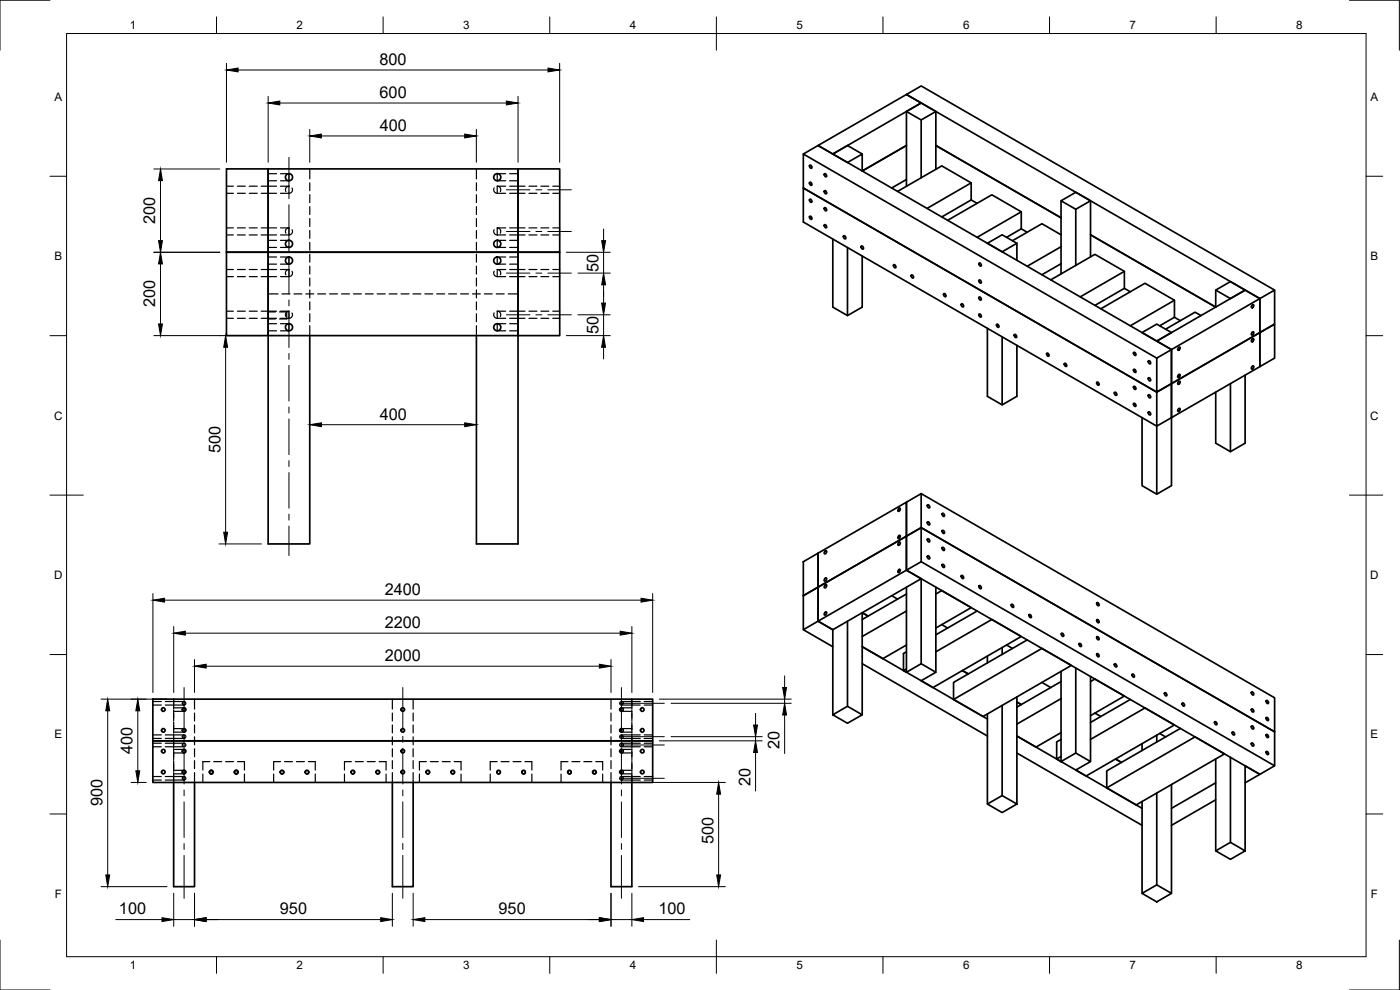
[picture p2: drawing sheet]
<svg xmlns="http://www.w3.org/2000/svg" width="420mm" height="297mm" viewBox="0 0 420 297" stroke-linecap="round" stroke-linejoin="round" font-family="sans-serif">
<defs><g id="words">
<g font-size="4.9">
<text x="113.9" y="19.4">800</text>
<text x="113.9" y="29.3">600</text>
<text x="114" y="39.3">400</text>
<text x="46.6" y="67.2" transform="rotate(-90 46.6 67.2)">200</text>
<text x="179.6" y="81.5" transform="rotate(-90 179.6 81.5)">50</text>
<text x="46.6" y="92.2" transform="rotate(-90 46.6 92.2)">200</text>
<text x="179.6" y="100.3" transform="rotate(-90 179.6 100.3)">50</text>
<text x="114" y="125.9">400</text>
<text x="66.1" y="136" transform="rotate(-90 66.1 136)">500</text>
<text x="115.5" y="178.5">2400</text>
<text x="115.5" y="188.4">2200</text>
<text x="115.5" y="198.3">2000</text>
<text x="39.8" y="226.3" transform="rotate(-90 39.8 226.3)">400</text>
<text x="233.9" y="224.7" transform="rotate(-90 233.9 224.7)">20</text>
<text x="225.2" y="236" transform="rotate(-90 225.2 236)">20</text>
<text x="30.8" y="242" transform="rotate(-90 30.8 242)">900</text>
<text x="214.1" y="253.2" transform="rotate(-90 214.1 253.2)">500</text>
<text x="35.7" y="274.4">100</text>
<text x="84" y="274.4">950</text>
<text x="149.6" y="274.4">950</text>
<text x="197.6" y="274.4">100</text>
</g>
<g font-size="3.5">
<text x="39" y="8.8">1</text>
<text x="89" y="8.8">2</text>
<text x="139" y="8.8">3</text>
<text x="189" y="8.8">4</text>
<text x="239" y="8.8">5</text>
<text x="289" y="8.8">6</text>
<text x="339" y="8.8">7</text>
<text x="389" y="8.8">8</text>
<text x="16.3" y="30.2">A</text>
<text x="411.3" y="30.2">A</text>
<text x="16.3" y="78">B</text>
<text x="411.3" y="78">B</text>
<text x="16.2" y="125.9">C</text>
<text x="411.2" y="125.9">C</text>
<text x="16.2" y="173.7">D</text>
<text x="411.2" y="173.7">D</text>
<text x="16.3" y="221.6">E</text>
<text x="411.3" y="221.6">E</text>
<text x="16.4" y="269.4">F</text>
<text x="411.4" y="269.4">F</text>
<text x="39" y="290.8">1</text>
<text x="89" y="290.8">2</text>
<text x="139" y="290.8">3</text>
<text x="189" y="290.8">4</text>
<text x="239" y="290.8">5</text>
<text x="289" y="290.8">6</text>
<text x="339" y="290.8">7</text>
<text x="389" y="290.8">8</text>
</g>
</g></defs>
<!-- layer: Visible -->
<g fill="none" stroke="#000" stroke-width=".51">
<path d="M272 33.5l4.5-2.6 4.4 2.6M276.5 36l-4.5-2.5v22.4M68 50.7h12.5v25h-12.5zM155.5 50.7h12.5v25h-12.5zM241.1 46.2l4.4-2.5 106.1 61.2-4.4-2.6 26.5-15.3M243 59.8l.5 .2 .1 .7-.5-.2zM243 49.6l.5 .1 .1 .7-.5-.1zM243 54.7l.5 .2 .1 .6-.5-.1zM245.5 43.7l26.5-15.4 4.5 2.6-26.6 15.3zM247.4 52.2l.5 .1 .2 .7-.6-.2zM247.4 57.3l.5 .1 .2 .7-.6-.2zM269.4 57.4l13.2-7.6 8.9 5.1v5.1l-8.9 5.1"/>
<path d="M272 43.7l-13.2 7.6v-5.1l-4.5 2.6-4.4-2.6 4.4-2.5 4.5 2.5M272 53.9l-4.4 2.5M280.9 50.8v-17.3l-4.4 2.5v17.3M280.9 43.7l37.5 21.6M291.5 60l1.7 1M291.5 54.9l-13.3 7.6M68 75.7h12.5v25h-12.5zM155.5 75.7h12.5v25h-12.5zM243 64.9l.5 .2 .1 .7-.5-.2zM247.4 67.5l.5 .1 .2 .7-.6-.2zM247.4 62.4l.5 .1 .2 .7-.6-.2zM249.9 71.7v20.4l4.4 2.6 4.5-2.6v-15.3"/>
<path d="M253.2 70.8l.5 .1 .1 .7-.5-.1zM254.3 74.3v20.4M258.4 73.9l.6 .1 .1 .7-.5-.2zM268.2 79.5l.5 .1 .1 .7-.5-.2zM284.4 66.1l13.3-7.7 8.8 5.1v5.2l-4.4 2.5M293.8 79l.5 .1 .2 .7-.5-.2zM296.3 73l4.5-2.6 4.4 2.6-4.4 2.6zM305.2 73v5.1M306.5 68.7l1.8 1M306.5 63.5l-13.3 7.7M318.4 70.4l-5.7-3.3-8.9 5.1M318.4 79.1l-5.7 3.3"/>
<path d="M318.4 74l-10.1 5.9M318.4 60.2l4.5 2.6M327.3 70.4l37.5 21.7v-5.1l4.5-2.5 4.4 2.5M327.3 77.1v-16.9l-4.4-2.5-4.5 2.5v22M327.3 60.2l-4.4 2.6v16.8M273.5 82.5l.5 .2 .1 .7-.5-.2zM283.2 88.1l.5 .2 .2 .7-.6-.2zM288.5 91.2l.5 .2 .2 .6-.6-.1zM293.8 94.3l.5 .1 .2 .7-.5-.2zM293.8 89.2l.5 .1 .2 .7-.5-.2zM293.8 84.1l.5 .1 .2 .7-.5-.2zM296.3 98.5v20.4l4.5 2.6 4.4-2.6v-15.3"/>
<path d="M299.1 97.3l.5 .2 .2 .7-.6-.2zM315.3 84l13.3-7.7 8.8 5.1v5.1l-8.8 5.1M330.4 92.7l13.2-7.7 8.9 5.1v5.1l-4.5 2.6M337.4 86.5l1.8 1.1M337.4 81.4l-13.2 7.7M342.8 99.8l4.4-2.6 4.4 2.6-4.4 2.5zM352.5 95.2l1.7 1M352.5 90.1l-13.3 7.7M360.4 94.7l-1.8-1-8.8 5.1M364.8 87l4.5 2.6 4.4-2.6M373.7 87l4.4 2.6v10.2l-26.5 15.3M375.7 99.8l.4-.3 .2 .3-.2 .5-.4 .2-.2-.2z"/>
<path d="M375.7 91.6l.4-.2 .2 .3-.2 .4-.4 .3-.2-.3zM378.1 99.8l4.4-2.6v10.2l-4.4 2.6zM378.1 89.6l-26.5 15.3v10.2M378.1 89.6l4.4-2.6v10.2l-4.4 2.6zM382.5 87l-106-61.2-4.5 2.5 106.1 61.3M80.5 100.7h75v-25h-75h75v-25h-75v112.5h12.5v-62.5M143 100.7v62.5h12.5v-62.5M300.8 101.1v20.4M304.4 100.4l.5 .1 .2 .7-.5-.1zM314.1 106l.6 .2 .1 .6-.5-.1zM319.4 109.1l.6 .1 .1 .7-.5-.2zM329.2 114.7l.5 .1 .1 .7-.5-.1z"/>
<path d="M334.5 117.7l.5 .2 .1 .7-.5-.2zM340.2 116l.5 .1 .2 .7-.5-.2zM340.2 105.8l.5 .1 .2 .7-.5-.2zM340.2 110.9l.5 .1 .2 .7-.5-.2zM344.6 118.5l.6 .1 .1 .7-.5-.1zM344.6 108.3l.6 .1 .1 .7-.5-.1zM344.6 113.4l.6 .1 .1 .7-.5-.1zM347.2 117.7l4.4-2.6v10.2l-4.4 2.6zM347.2 117.7l-106.1-61.3v10.2l106.1 61.3v20.4M347.2 107.4l4.4-2.5v10.2l-4.4 2.6zM347.2 107.4l-106.1-61.2v10.2l106.1 61.3M351.6 115.1l26.5-15.3v10.2l-26.5 15.3z"/>
<path d="M353.6 112.5l.4-.2 .2 .3-.2 .5-.4 .2-.2-.3zM353.6 104.4l.4-.3 .2 .3-.2 .5-.4 .2-.2-.3zM353.6 114.6l.4-.2 .2 .2-.2 .5-.4 .2-.2-.2zM369.3 115.1v20.4M373.7 112.6v20.4l-4.4 2.5-4.5-2.5v-15.3M375.7 110l.4-.2 .2 .2-.2 .5-.4 .2-.2-.2zM375.7 101.8l.4-.2 .2 .3-.2 .5-.4 .2-.2-.3zM340.2 121.1l.5 .1 .2 .7-.5-.2zM342.8 125.3v20.4l4.4 2.6 4.4-2.6v-20.4M344.6 123.6l.6 .2 .1 .6-.5-.1zM353.6 122.7l.4-.2 .2 .3-.2 .5-.4 .2-.2-.3zM269.6 152.7l.4-.2 .2 .2-.2 .5-.4 .2-.2-.2z"/>
<path d="M276.5 148.1l106 61.3v10.2l-106-61.3zM276.5 148.1l-4.5 2.6v10.2M278.3 151.5l.6 .2 .1 .6-.5-.1zM278.3 156.6l.6 .2 .1 .6-.5-.1zM282.8 154.1l.5 .1 .1 .7-.5-.2zM282.8 159.2l.5 .1 .1 .7-.5-.1zM241.1 178.7l4.4-2.5v10.2l-4.4 2.5zM241.1 168.5l4.4-2.5v10.2l-4.4 2.5zM245.5 166l26.5-15.3v10.2l-26.5 15.3zM247.5 173.6l.4-.2 .2 .3-.2 .4-.4 .3-.2-.3zM247.5 165.4l.4-.2 .2 .3-.2 .5-.4 .2-.2-.3zM247.5 175.6l.4-.2 .2 .3-.2 .5-.4 .2-.2-.3z"/>
<path d="M267.6 178.7l1.8 1.1M269.6 160.9l.4-.3 .2 .3-.2 .5-.4 .2-.2-.3zM269.6 171.1l.4-.3 .2 .3-.2 .5-.4 .2-.2-.3zM269.6 162.9l.4-.2 .2 .2-.2 .5-.4 .2-.2-.2zM272 160.9l4.5-2.6-4.5 2.6v10.2l106.1 61.2 4.4-2.5v-10.2l-106-61.3v10.2l-31 17.9 4.4 2.5v25.6M272 160.9v10.2l4.5 2.5-26.6 15.3-4.4-2.5v-10.2M272 160.9l-26.5 15.3M272 178.2l-13.2 7.7M272 176.2v25.5M276.5 168.5l106 61.3M276.5 173.6v25.5M278.3 166.8l.6 .2 .1 .6-.5-.1z"/>
<path d="M278.3 161.7l.6 .2 .1 .6-.5-.1zM280.9 178.2l1.7-1 8.9 5.1-10.6 6.1M280.9 176.2v25.5M282.8 169.4l.5 .1 .1 .7-.5-.1zM282.8 164.3l.5 .1 .1 .7-.5-.1zM288.5 172.7l.5 .2 .2 .6-.6-.1zM293.8 175.8l.5 .1 .2 .7-.5-.2zM241.1 188.9l8.8 5.1M247.5 183.8l.4-.2 .2 .3-.2 .5-.4 .2-.2-.3zM254.3 186.4v25.5M258.8 194l13.2 7.7M258.8 199.1l37.5 21.7"/>
<path d="M260.5 184.9l-1.7-1.1v30.7M272 195.6l-.9 .5v5.1l.9 .5M272 183.3l-13.2 7.7M272 193.5l-7 4.1M280.9 195.6l16.8-9.7 8.8 5.1-26.5 15.3-3.5-2.1 19.8 11.5M282.6 187.4l1.8 1M293.2 183.3l-12.3 7.2M296.3 196.9v2M300.8 194.3v2M302.1 193.5l1.7 1M303.5 181.4l.5 .1 .2 .7-.5-.2zM308.3 192l-22.1 12.8v5.1l8.8 5.1 26.5-15.3-8.8-5.2-26.5 15.4"/>
<path d="M308.8 184.4l.6 .2 .1 .7-.5-.2zM318.6 190l.5 .2 .1 .7-.5-.2zM323.9 193.1l.5 .2 .1 .6-.5-.1zM329.2 196.2l.5 .1 .1 .7-.5-.1zM329.2 191.1l.5 .1 .1 .7-.5-.1zM329.2 180.9l.5 .1 .1 .7-.5-.2zM329.2 186l.5 .1 .1 .7-.5-.2zM334.5 199.2l.5 .2 .1 .7-.5-.2zM45.9 209.8h150v12.5h-150zM249.9 214.5l4.4-2.6 4.5 2.6-4.5 2.5zM272 201.7l4.5-2.6 4.4 2.6-4.4 2.5zM272 200.7l-.9 .5"/>
<path d="M288.8 201.2l1.8 1M296.3 214.2v27M300.8 211.7v27M305.2 210.6l1.3 .8M305.2 209.1v32.1M312.7 204.8l2.6 1.5M318.4 209.6l-13.2 7.7M318.4 204.5l-13.2 7.7M318.4 219.8l-7.5 4.4M318.4 201.5v27M322.9 200.4v25.5M327.3 204.5l1.3-.8 8.8 5.1-10.1 5.9"/>
<path d="M327.3 203v25.5M328.6 214l1.8 1M339.2 209.9l-11.9 6.9M339.8 202.3l.5 .1 .1 .7-.5-.1zM349.5 207.9l.5 .2 .2 .6-.6-.1zM354.2 218.6l-22.1 12.7v5.1l8.9 5.1 26.5-15.3-8.9-5.1-26.5 15.3M354.8 211l.5 .1 .2 .7-.6-.1zM364.5 216.6l.5 .1 .2 .7-.5-.1zM369.8 219.7l.5 .1 .2 .7-.5-.2zM375.6 217.9l.5 .1 .1 .7-.5-.2zM375.6 207.7l.5 .1 .1 .7-.5-.2zM375.6 212.8l.5 .1 .1 .7-.5-.2z"/>
<path d="M380 210.2l.5 .2 .2 .6-.6-.1zM380 215.3l.5 .2 .2 .6-.6-.1zM45.9 222.3h150v12.5h-150zM52.1 234.8v31.2h6.3v-31.2M63.4 231.1a.54 .54 0 0 1 .5 .5 .54 .54 0 0 1-.5 .6M70.9 231.1a.54 .54 0 0 1 .5 .5 .54 .54 0 0 1-.5 .6M117.8 234.8v31.2h6.2v-31.2M183.4 234.8v31.2h6.2v-31.2M305.2 220.8l13.2 7.7M305.2 225.9l37.6 21.7M318.4 221.9l-1.3 .7v5.1l1.3 .8M318.4 228.5l4.5-2.6 4.4 2.6-4.4 2.5z"/>
<path d="M318.4 227l-1.3 .7M327.3 221.9l16.3-9.5 8.9 5.1-26.6 15.3-3-1.8 19.9 11.5M334.8 227.7l1.7 1.1M342.8 223.1v2.1M347.2 220.6v2M347.2 237.9v27.6M348 220.1l1.8 1M351.6 235.4v32.6M364.8 240l-13.2 7.6M364.8 234.9l-13.2 7.6M364.8 227.7v27.6M369.3 227.2v25.5"/>
<path d="M373.7 234.9l4.4-2.6-4.4-2.5v25.5M375.6 223l.5 .1 .1 .7-.5-.1zM380 220.4l.5 .2 .2 .6-.6-.1zM380 225.5l.5 .2 .2 .6-.6-.1zM296.3 241.2l4.5-2.5 4.4 2.5-4.4 2.6zM342.8 240.5v27.5M364.8 255.3l4.5-2.6 4.4 2.6-4.4 2.5zM342.8 268l4.4-2.5 4.4 2.5-4.4 2.6z"/>
<circle cx="86.7" cy="53.2" r="1.07"/>
<circle cx="149.2" cy="53.2" r="1.07"/>
<circle cx="86.7" cy="73.2" r="1.07"/>
<circle cx="86.7" cy="78.2" r="1.07"/>
<circle cx="149.2" cy="73.2" r="1.07"/>
<circle cx="149.2" cy="78.2" r="1.07"/>
<circle cx="86.7" cy="98.2" r="1.07"/>
<circle cx="149.2" cy="98.2" r="1.07"/>
<circle cx="49" cy="212.9" r=".54"/>
<circle cx="49" cy="219.1" r=".54"/>
<circle cx="55.3" cy="212.9" r=".54"/>
<circle cx="55.3" cy="219.1" r=".54"/>
<circle cx="120.9" cy="219.1" r=".54"/>
<circle cx="120.9" cy="212.9" r=".54"/>
<circle cx="186.5" cy="219.1" r=".54"/>
<circle cx="186.5" cy="212.9" r=".54"/>
<circle cx="192.8" cy="212.9" r=".54"/>
<circle cx="192.8" cy="219.1" r=".54"/>
<circle cx="49" cy="231.6" r=".54"/>
<circle cx="49" cy="225.4" r=".54"/>
<circle cx="55.3" cy="231.6" r=".54"/>
<circle cx="55.3" cy="225.4" r=".54"/>
<circle cx="63.4" cy="231.6" r=".54"/>
<circle cx="70.9" cy="231.6" r=".54"/>
<circle cx="84.6" cy="231.6" r=".54"/>
<circle cx="92.1" cy="231.6" r=".54"/>
<circle cx="105.9" cy="231.6" r=".54"/>
<circle cx="113.4" cy="231.6" r=".54"/>
<circle cx="120.9" cy="225.4" r=".54"/>
<circle cx="120.9" cy="231.6" r=".54"/>
<circle cx="128.4" cy="231.6" r=".54"/>
<circle cx="135.9" cy="231.6" r=".54"/>
<circle cx="149.6" cy="231.6" r=".54"/>
<circle cx="157.1" cy="231.6" r=".54"/>
<circle cx="170.9" cy="231.6" r=".54"/>
<circle cx="178.4" cy="231.6" r=".54"/>
<circle cx="186.5" cy="225.4" r=".54"/>
<circle cx="186.5" cy="231.6" r=".54"/>
<circle cx="192.8" cy="225.4" r=".54"/>
<circle cx="192.8" cy="231.6" r=".54"/>
</g>
<!-- layer: Hidden -->
<g fill="none" stroke="#000" stroke-width=".36">
<path d="M68 58h2M68 55.9h2M71.2 58h2.4M71.2 55.9h2.4M74.8 58h2.4M74.8 55.9h2.4M78.4 58h4.6M78.4 55.9h4.6M80.5 54.2h2.5M80.5 52.1h2.5M84.2 52.1h2.5v2.1h-2.5M84.2 58h2.5"/>
<path d="M84.2 55.9h2.5M86.7 55.9v2.1M86.7 55.9a1.05 1.05 0 0 0-.9 1.6M87.6 56.4a1.06 1.06 0 0 1-.9 1.6M93 50.7v3M93 54.8v2.4M93 58.4v2.4M143 50.7v3M143 54.8v2.4M143 58.4v2.4M148.3 56.4a1.06 1.06 0 0 0 .9 1.6M149.2 55.9v2.1"/>
<path d="M149.2 55.9a1.06 1.06 0 0 1 .9 1.6M149.2 58h2.6M149.2 55.9h2.6M151.8 52.1h-2.6v2.1h2.6M153 58h4.6M153 55.9h4.6M153 54.2h2.5M153 52.1h2.5M158.7 58h2.4M158.7 55.9h2.4M162.3 58h2.4M162.3 55.9h2.4"/>
<path d="M165.9 58h2.1M165.9 55.9h2.1M68 70.5h2M68 68.4h2M71.2 70.5h2.4M71.2 68.4h2.4M74.8 70.5h2.4M74.8 68.4h2.4M78.4 70.5h4.6M78.4 68.4h4.6M80.5 74.2h2.5M80.5 72.1h2.5"/>
<path d="M80.5 79.3h2.5M80.5 77.1h2.5M84.2 72.1h2.5v2.1h-2.5M84.2 77.1h2.5v2.2h-2.5M84.2 70.5h2.5M84.2 68.4h2.5M86.7 68.4v2.1M86.7 68.4a1.04 1.04 0 0 0-.9 1.6M87.6 68.9a1.04 1.04 0 0 1-.9 1.6M93 62v2.4M93 65.6v2.4M93 69.1v2.4"/>
<path d="M93 72.7v2.4M93 76.3v2.4M93 79.8v2.4M143 62v2.4M143 65.6v2.4M143 69.1v2.4M143 72.7v2.4M143 76.3v2.4M143 79.8v2.4M148.3 68.9a1.06 1.06 0 0 0 .9 1.6M149.2 68.4v2.1M149.2 68.4a1.04 1.04 0 0 1 .9 1.6"/>
<path d="M149.2 70.5h2.6M149.2 68.4h2.6M151.8 72.1h-2.6v2.1h2.6M151.8 77.1h-2.6v2.2h2.6M153 70.5h4.6M153 68.4h4.6M153 74.2h2.5M153 72.1h2.5M153 79.3h2.5M153 77.1h2.5M158.7 70.5h2.4M158.7 68.4h2.4"/>
<path d="M162.3 70.5h2.4M162.3 68.4h2.4M165.9 70.5h2.1M165.9 68.4h2.1M68 95.5h2M68 93.4h2M68 83h2M68 80.9h2M71.2 95.5h2.4M71.2 93.4h2.4M71.2 83h2.4M71.2 80.9h2.4"/>
<path d="M74.8 95.5h2.4M74.8 93.4h2.4M74.8 83h2.4M74.8 80.9h2.4M78.4 95.5h4.6M78.4 93.4h4.6M78.4 83h4.6M78.4 80.9h4.6M80.5 88.2h2.9M80.5 93.6h2.2M80.5 95.7h2.2M80.5 99.3h2.5"/>
<path d="M80.5 97.1h2.5M83.9 93.6h2.2v2.1h-2.2M84.2 97.1h2.5v2.2h-2.5M84.2 95.5h2.5M84.2 93.4h2.5M84.2 83h2.5M84.2 80.9h2.5M84.6 88.2h2.4M86.7 80.9v2.1M86.7 93.4v2.1M86.7 80.9a1.04 1.04 0 0 0-.9 1.6M86.7 93.4a1.05 1.05 0 0 0-.9 1.6"/>
<path d="M87.6 81.4a1.05 1.05 0 0 1-.9 1.6M87.6 93.9a1.06 1.06 0 0 1-.9 1.6M88.2 88.2h2.4M91.8 88.2h2.3M93 83.4v2.4M93 87v2.4M93 90.6v2.3M93 94.1v2.4M93 97.7v3M95.4 88.2h2.3M98.9 88.2h2.4M102.5 88.2h2.4"/>
<path d="M106.1 88.2h2.3M109.6 88.2h2.4M113.2 88.2h2.4M116.8 88.2h2.4M120.4 88.2h2.3M123.9 88.2h2.4M127.5 88.2h2.4M131.1 88.2h2.4M134.6 88.2h2.4M138.2 88.2h2.4M141.8 88.2h2.4M143 83.4v2.4"/>
<path d="M143 87v2.4M143 90.6v2.3M143 94.1v2.4M143 97.7v3M145.4 88.2h2.3M148.3 81.4a1.07 1.07 0 0 0 .9 1.6M148.3 93.9a1.06 1.06 0 0 0 .9 1.6M148.9 88.2h2.4M149.2 93.4v2.1M149.2 80.9v2.1M149.2 80.9a1.06 1.06 0 0 1 .9 1.6M149.2 93.4a1.05 1.05 0 0 1 .9 1.6"/>
<path d="M149.2 95.5h2.6M149.2 93.4h2.6M149.2 83h2.6M149.2 80.9h2.6M151.8 97.1h-2.6v2.2h2.6M152.5 88.2h3M153 95.5h4.6M153 93.4h4.6M153 83h4.6M153 80.9h4.6M153 99.3h2.5M153 97.1h2.5"/>
<path d="M158.7 95.5h2.4M158.7 93.4h2.4M158.7 83h2.4M158.7 80.9h2.4M162.3 95.5h2.4M162.3 93.4h2.4M162.3 83h2.4M162.3 80.9h2.4M165.9 95.5h2.1M165.9 93.4h2.1M165.9 83h2.1M165.9 80.9h2.1"/>
<path d="M45.9 211.5h2.5M45.9 210.5h2.5M49.6 210.5h5.6v1h-5.6M52.1 218.6h3.1v1.1h-3.1M52.1 212.4h3.1v1h-3.1M52.1 209.8v3M52.1 213v3.3M52.1 216.6v3.3M58.4 209.8v3M58.4 213.9v2.4M58.4 217.5v2.4M117.8 209.8v3"/>
<path d="M117.8 213.9v2.4M117.8 217.5v2.4M124 209.8v3M124 213.9v2.4M124 217.5v2.4M183.4 209.8v3M183.4 213.9v2.4M183.4 217.5v2.4M189.6 218.6h-3.1v1.1h3.1M189.6 212.4h-3.1v1h3.1M189.6 209.8v3M189.6 213v3.3"/>
<path d="M189.6 216.6v3.3M192.2 210.5h-5.7v1h5.7M193.3 211.5h2.6M193.3 210.5h2.6M45.9 221.6h2.5M45.9 220.5h2.5M45.9 234h2.5M45.9 233h2.5M45.9 224.1h2.5M45.9 223h2.5M49.6 220.5h5.6v1.1h-5.6M49.6 223h5.6v1.1h-5.6"/>
<path d="M49.6 233h5.6v1h-5.6M52.1 224.9h3.1v1h-3.1M52.1 231.1h3.1v1.1h-3.1M52.1 220.2v4.2M52.1 224.6v3.3M52.1 228.2v3.3M52.1 231.8v3M58.4 221.1v2.4M58.4 224.6v2.4M58.4 228.2v2.4M58.4 231.8v3M60.9 232.2v2.6"/>
<path d="M62.9 228.5h-2v2.6M63.4 231.1a.53 .53 0 0 0-.6 .6 .53 .53 0 0 0 .6 .5M64.1 228.5h2.4M67.7 228.5h2.4M70.9 231.1a.53 .53 0 0 0-.6 .6 .53 .53 0 0 0 .6 .5M71.3 228.5h2.1v2.6M73.4 232.2v2.6M82.1 232.2v2.6M84.2 228.5h-2.1v2.6M85.4 228.5h2.4M89 228.5h2.4M92.5 228.5h2.1v2.6"/>
<path d="M94.6 232.2v2.6M103.4 232.2v2.6M105.5 228.5h-2.1v2.6M106.6 228.5h2.4M110.2 228.5h2.4M113.8 228.5h2.1v2.6M115.9 232.2v2.6M117.8 221.1v2.4M117.8 224.6v2.4M117.8 228.2v2.4M117.8 231.8v3M124 221.1v2.4"/>
<path d="M124 224.6v2.4M124 228.2v2.4M124 231.8v3M125.9 232.2v2.6M128 228.5h-2.1v2.6M129.1 228.5h2.4M132.7 228.5h2.4M136.3 228.5h2.1v2.6M138.4 232.2v2.6M147.1 232.2v2.6M149.2 228.5h-2.1v2.6M150.4 228.5h2.4"/>
<path d="M154 228.5h2.4M157.5 228.5h2.1v2.6M159.6 232.2v2.6M168.4 232.2v2.6M170.5 228.5h-2.1v2.6M171.6 228.5h2.4M175.2 228.5h2.4M178.8 228.5h2.1v2.6M180.9 232.2v2.6M183.4 221.1v2.4M183.4 224.6v2.4M183.4 228.2v2.4"/>
<path d="M183.4 231.8v3M189.6 224.9h-3.1v1h3.1M189.6 231.1h-3.1v1.1h3.1M189.6 220.2v4.2M189.6 224.6v3.3M189.6 228.2v3.3M189.6 231.8v3M192.2 220.5h-5.7v1.1h5.7M192.2 223h-5.7v1.1h5.7M192.2 233h-5.7v1h5.7M193.3 221.6h2.6M193.3 220.5h2.6"/>
<path d="M193.3 234h2.6M193.3 233h2.6M193.3 224.1h2.6M193.3 223h2.6"/>
<circle cx="55.3" cy="211" r=".54"/>
<circle cx="186.5" cy="211" r=".54"/>
<circle cx="55.2" cy="221" r=".53"/>
<circle cx="55.2" cy="233.5" r=".53"/>
<circle cx="55.3" cy="223.5" r=".54"/>
<circle cx="63.4" cy="231.8" r=".53"/>
<circle cx="70.9" cy="231.8" r=".52"/>
<circle cx="84.7" cy="231.8" r=".53"/>
<circle cx="92.2" cy="231.8" r=".52"/>
<circle cx="105.9" cy="231.8" r=".53"/>
<circle cx="113.4" cy="231.8" r=".52"/>
<circle cx="128.4" cy="231.8" r=".53"/>
<circle cx="135.9" cy="231.8" r=".52"/>
<circle cx="149.7" cy="231.8" r=".53"/>
<circle cx="157.2" cy="231.8" r=".52"/>
<circle cx="170.9" cy="231.8" r=".53"/>
<circle cx="178.4" cy="231.8" r=".52"/>
<circle cx="186.5" cy="223.5" r=".54"/>
<circle cx="186.5" cy="233.5" r=".53"/>
<circle cx="186.5" cy="221" r=".53"/>
</g>
<!-- layer: Border -->
<g fill="none" stroke="#000" stroke-width=".3">
<path d="M15 .1h-15v15M20 10.1h390v276.9h-390zM65 5.1v5M115 5.1v5M165 5.1v5M215 5.1v10M265 5.1v5M315 5.1v5M365 5.1v5M405 .1h15v15M15 52.9h5M410 52.9h5"/>
<path d="M15 100.7h5M410 100.7h5M15 148.6h10M405 148.6h10M15 196.4h5M410 196.4h5M15 244.2h5M410 244.2h5M0 282.1v14.9h15M65 287v5M115 287v5M165 287v5"/>
<path d="M215 282.1v9.9M265 287v5M315 287v5M365 287v5M420 282.1v14.9h-15"/>
</g>
<!-- layer: Dimensions -->
<g fill="none" stroke="#000" stroke-width=".3">
<path d="M68 19v29.7M168 19v29.7M71.5 21h93M80.5 28.9v19.8M84 30.9h68M93 38.8v9.9M143 38.8v9.9M155.5 28.9v19.8M46.2 50.7h19.8M48.2 54.2v18M96.5 40.8h43M46.2 75.7h19.8"/>
<path d="M48.2 79.2v18M170 75.7h13.2M181.1 68.7v3.5M181.1 75.7v6.2M173.5 94.5h9.6M173.5 81.9h9.7M181.1 85.5v5.4M181.1 94.5v6.2M46.2 100.7h32.3M67.7 104.2v55.5M170 100.7h13.1M181.1 104.2v3.5"/>
<path d="M96.5 127.4h43M45.9 178.1v29.7M65.7 163.2h12.8M195.9 178.1v29.7M49.4 180.1h143M52.1 188v19.8M55.6 190h130.5M58.4 197.9v9.9M61.9 199.9h118M183.4 197.9v9.9M189.6 188v19.8M30.3 209.8h19.8"/>
<path d="M32.3 213.3v49.2M41.4 213.3v18M197.9 209.8h39.6M201.4 211h36.1M226.8 214v3.5M235.5 202.8v3.5M235.5 209.8v1.2M235.5 214.5v11.6M39.3 234.8h4.6M191.6 234.8h26.1M197.9 222.3h30.8M201.4 221h27.3"/>
<path d="M215.7 238.3v24.2M226.8 221v1.3M226.8 225.8v11.5M30.3 266h19.8M34.7 275.9h13.9M52.1 268v9.9M52.1 275.9h6.3M58.4 268v9.9M61.9 275.9h52.4M117.8 268v9.9M124 268v9.9M127.5 275.9h52.4"/>
<path d="M183.4 268v9.9M183.4 275.9h6.2M189.6 268v9.9M191.6 266h26.1M193.1 275.9h13.9"/>
</g>
<g fill="#000" stroke="#000" stroke-width=".3">
<path d="M68 21l3.5-.6v1.2zM80.5 30.9l3.5-.6v1.2zM152 30.3l3.5 .6-3.5 .6zM164.5 20.4l3.5 .6-3.5 .6zM48.2 50.7l.5 3.5h-1.1zM93 40.8l3.5-.6v1.2zM139.5 40.2l3.5 .6-3.5 .6zM48.2 75.7l.5 3.5h-1.1zM47.6 72.2h1.1l-.5 3.5zM180.6 72.2h1.1l-.6 3.5zM47.6 97.2h1.1l-.5 3.5zM180.6 90.9h1.1l-.6 3.6z"/>
<path d="M181.1 81.9l.6 3.6h-1.1zM67.7 100.7l.6 3.5h-1.2zM181.1 100.7l.6 3.5h-1.1zM93 127.4l3.5-.5v1.1zM139.5 126.9l3.5 .5-3.5 .6zM67.1 159.7h1.2l-.6 3.5zM45.9 180.1l3.5-.6v1.2zM192.4 179.5l3.5 .6-3.5 .6zM52.1 190l3.5-.6v1.2zM58.4 199.9l3.5-.6v1.2zM179.9 199.3l3.5 .6-3.5 .6zM186.1 189.4l3.5 .6-3.5 .6z"/>
<path d="M32.3 209.8l.6 3.5h-1.2zM41.4 209.8l.5 3.5h-1.1zM226.2 217.5h1.1l-.5 3.5zM234.9 206.3h1.2l-.6 3.5zM235.5 211l.6 3.5h-1.2zM40.8 231.3h1.1l-.5 3.5zM215.7 234.8l.6 3.5h-1.2zM226.8 222.3l.5 3.5h-1.1zM31.7 262.5h1.2l-.6 3.5zM48.6 275.3l3.5 .6-3.5 .6zM58.4 275.9l3.5-.6v1.2zM114.3 275.3l3.5 .6-3.5 .6z"/>
<path d="M124 275.9l3.5-.6v1.2zM179.9 275.3l3.5 .6-3.5 .6zM189.6 275.9l3.5-.6v1.2zM215.1 262.5h1.2l-.6 3.5z"/>
</g>
<!-- layer: Center Lines -->
<g fill="none" stroke="#000" stroke-width=".3">
<path d="M86.7 47.2v8.9M86.7 57.8v1.8M152 56.9h7M160.8 56.9h1.8M164.4 56.9h7.1M86.7 61.4v10.7M86.7 73.9v1.8M86.7 77.5v10.7M152 69.5h7M160.8 69.5h1.8M164.4 69.5h7.1M86.7 90v1.8"/>
<path d="M86.7 93.5v10.8M152 94.5h7M152 81.9h7M160.8 94.5h1.8M160.8 81.9h1.8M164.4 94.5h7.1M164.4 81.9h7.1M86.7 106.1v1.7M86.7 109.6v10.7M86.7 122.1v1.8M86.7 125.7v10.7M86.7 138.2v1.8"/>
<path d="M86.7 141.8v10.7M86.7 154.3v1.8M86.7 157.8v8.9M55.2 206.3v12.8M120.9 206.3v12.8M186.1 211h13.3M186.5 206.3v12.8M55.2 220.9v1.8M55.2 224.5v10.7M55.2 237v1.8M120.9 220.9v1.8M120.9 224.5v10.7"/>
<path d="M120.9 237v1.8M186.1 221h13.3M186.1 223.5h13.3M186.1 233.5h13.3M186.5 220.9v1.8M186.5 224.5v10.7M186.5 237v1.8M55.2 240.6v10.7M55.2 253.1v1.8M55.2 256.7v12.8M120.9 240.6v10.7M120.9 253.1v1.8"/>
<path d="M120.9 256.7v12.8M186.5 240.6v10.7M186.5 253.1v1.8M186.5 256.7v12.8"/>
</g>
<use href="#words"/>
</svg>
